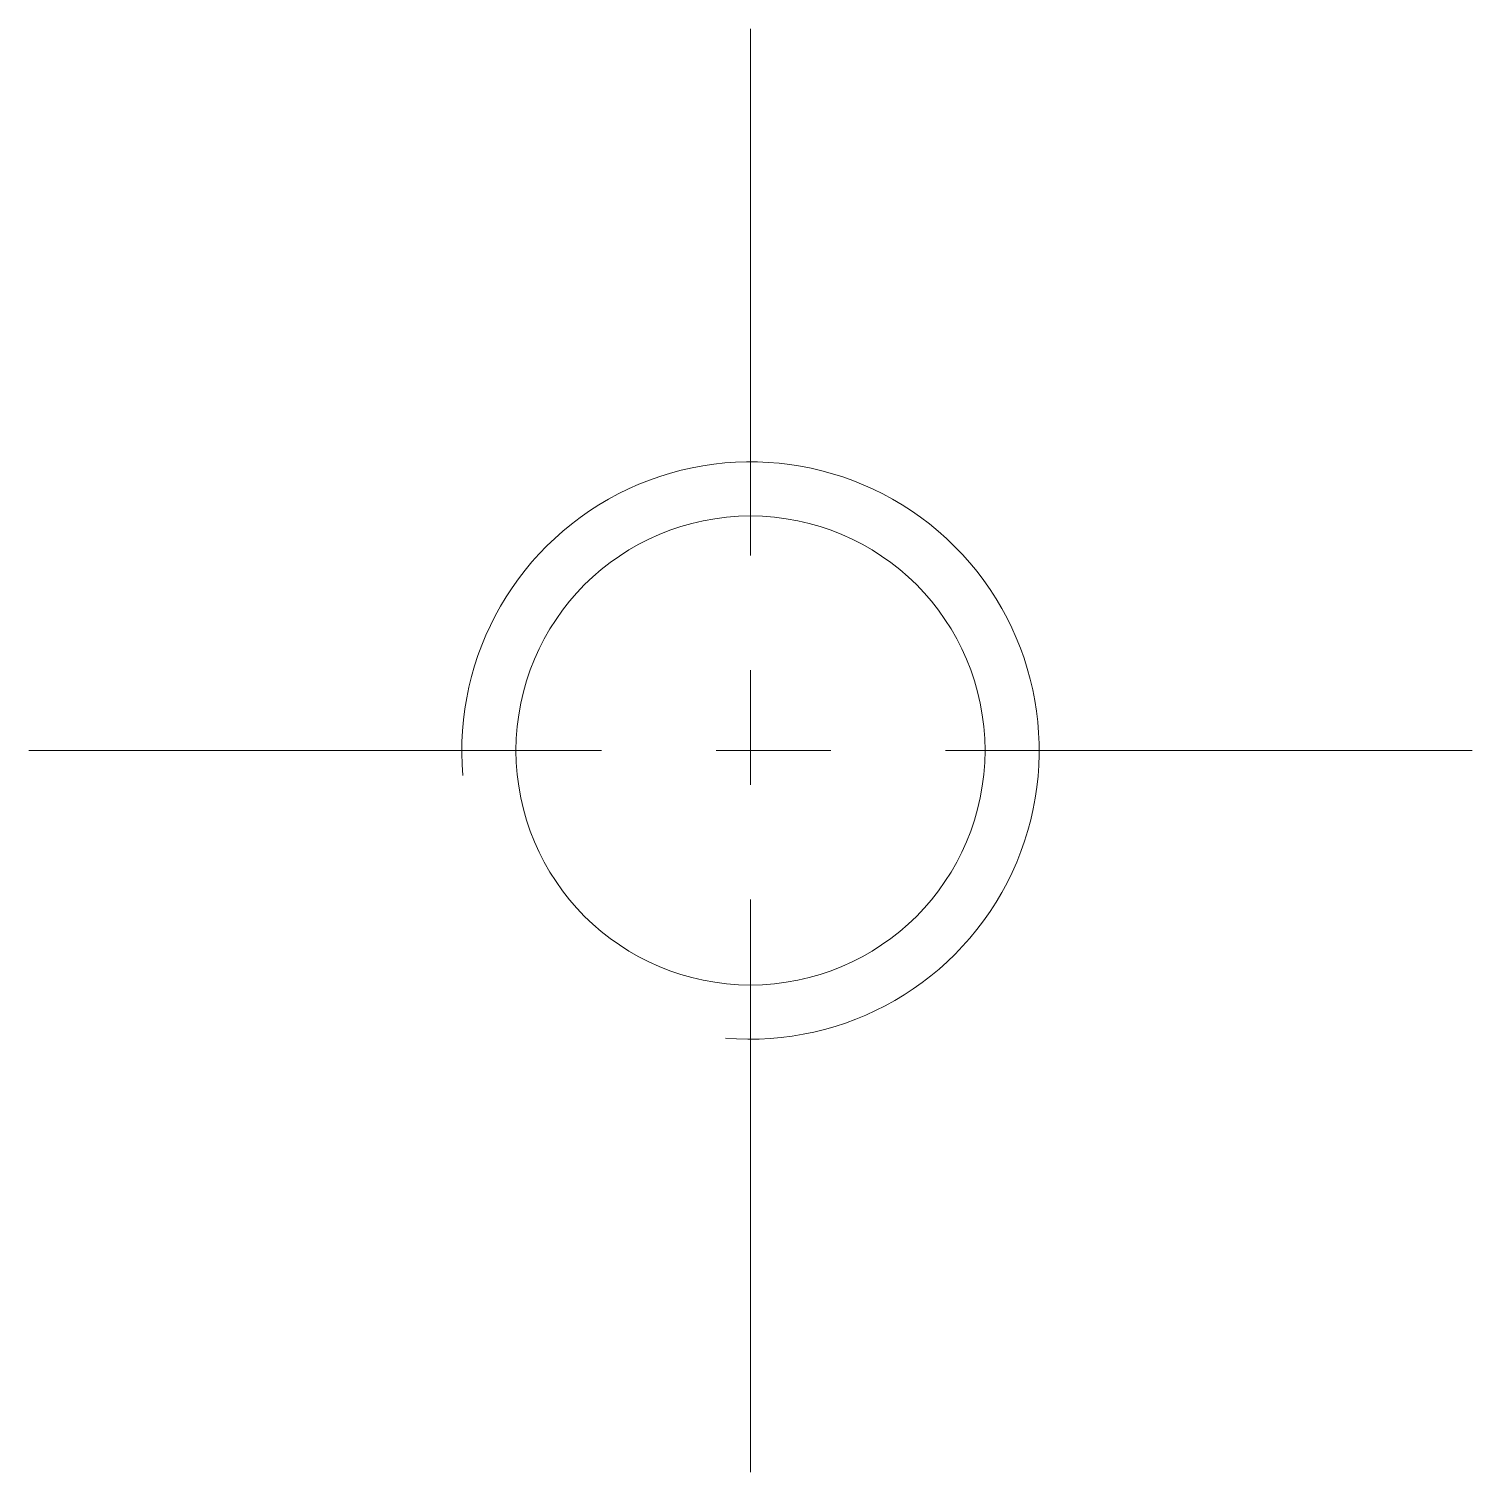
# Model space of a CAD drawing. Header units: millimetres. Extents: x -5 to 5, y -5 to 5.
import ezdxf

# ---------------------------------------------------------------- set-up
doc = ezdxf.new("R2010")
doc.units = ezdxf.units.MM
doc.header["$LTSCALE"] = 0.5
doc.linetypes.add('CENTER', pattern=[50.8, 31.75, -6.35, 6.35, -6.35])
doc.layers.get('0').update_dxf_attribs({"color": 9, "lineweight": 15})

msp = doc.modelspace()

# ---------------------------------------------------------------- linework, layer by layer
at = {"color": 1, "linetype": 'CENTER', "ltscale": 0.25}
for p, q in [((0, -5), (0, 5)), ((-5, 0), (5, 0))]:
    msp.add_line(p, q, dxfattribs=at)
at = {"ltscale": 0.5}
msp.add_circle((0, 0), 1.625, dxfattribs=at)
at = {"color": 5, "ltscale": 0.5}
msp.add_arc((0, 0), 2, 265, 185, dxfattribs=at)

doc.saveas('drawing.dxf')
